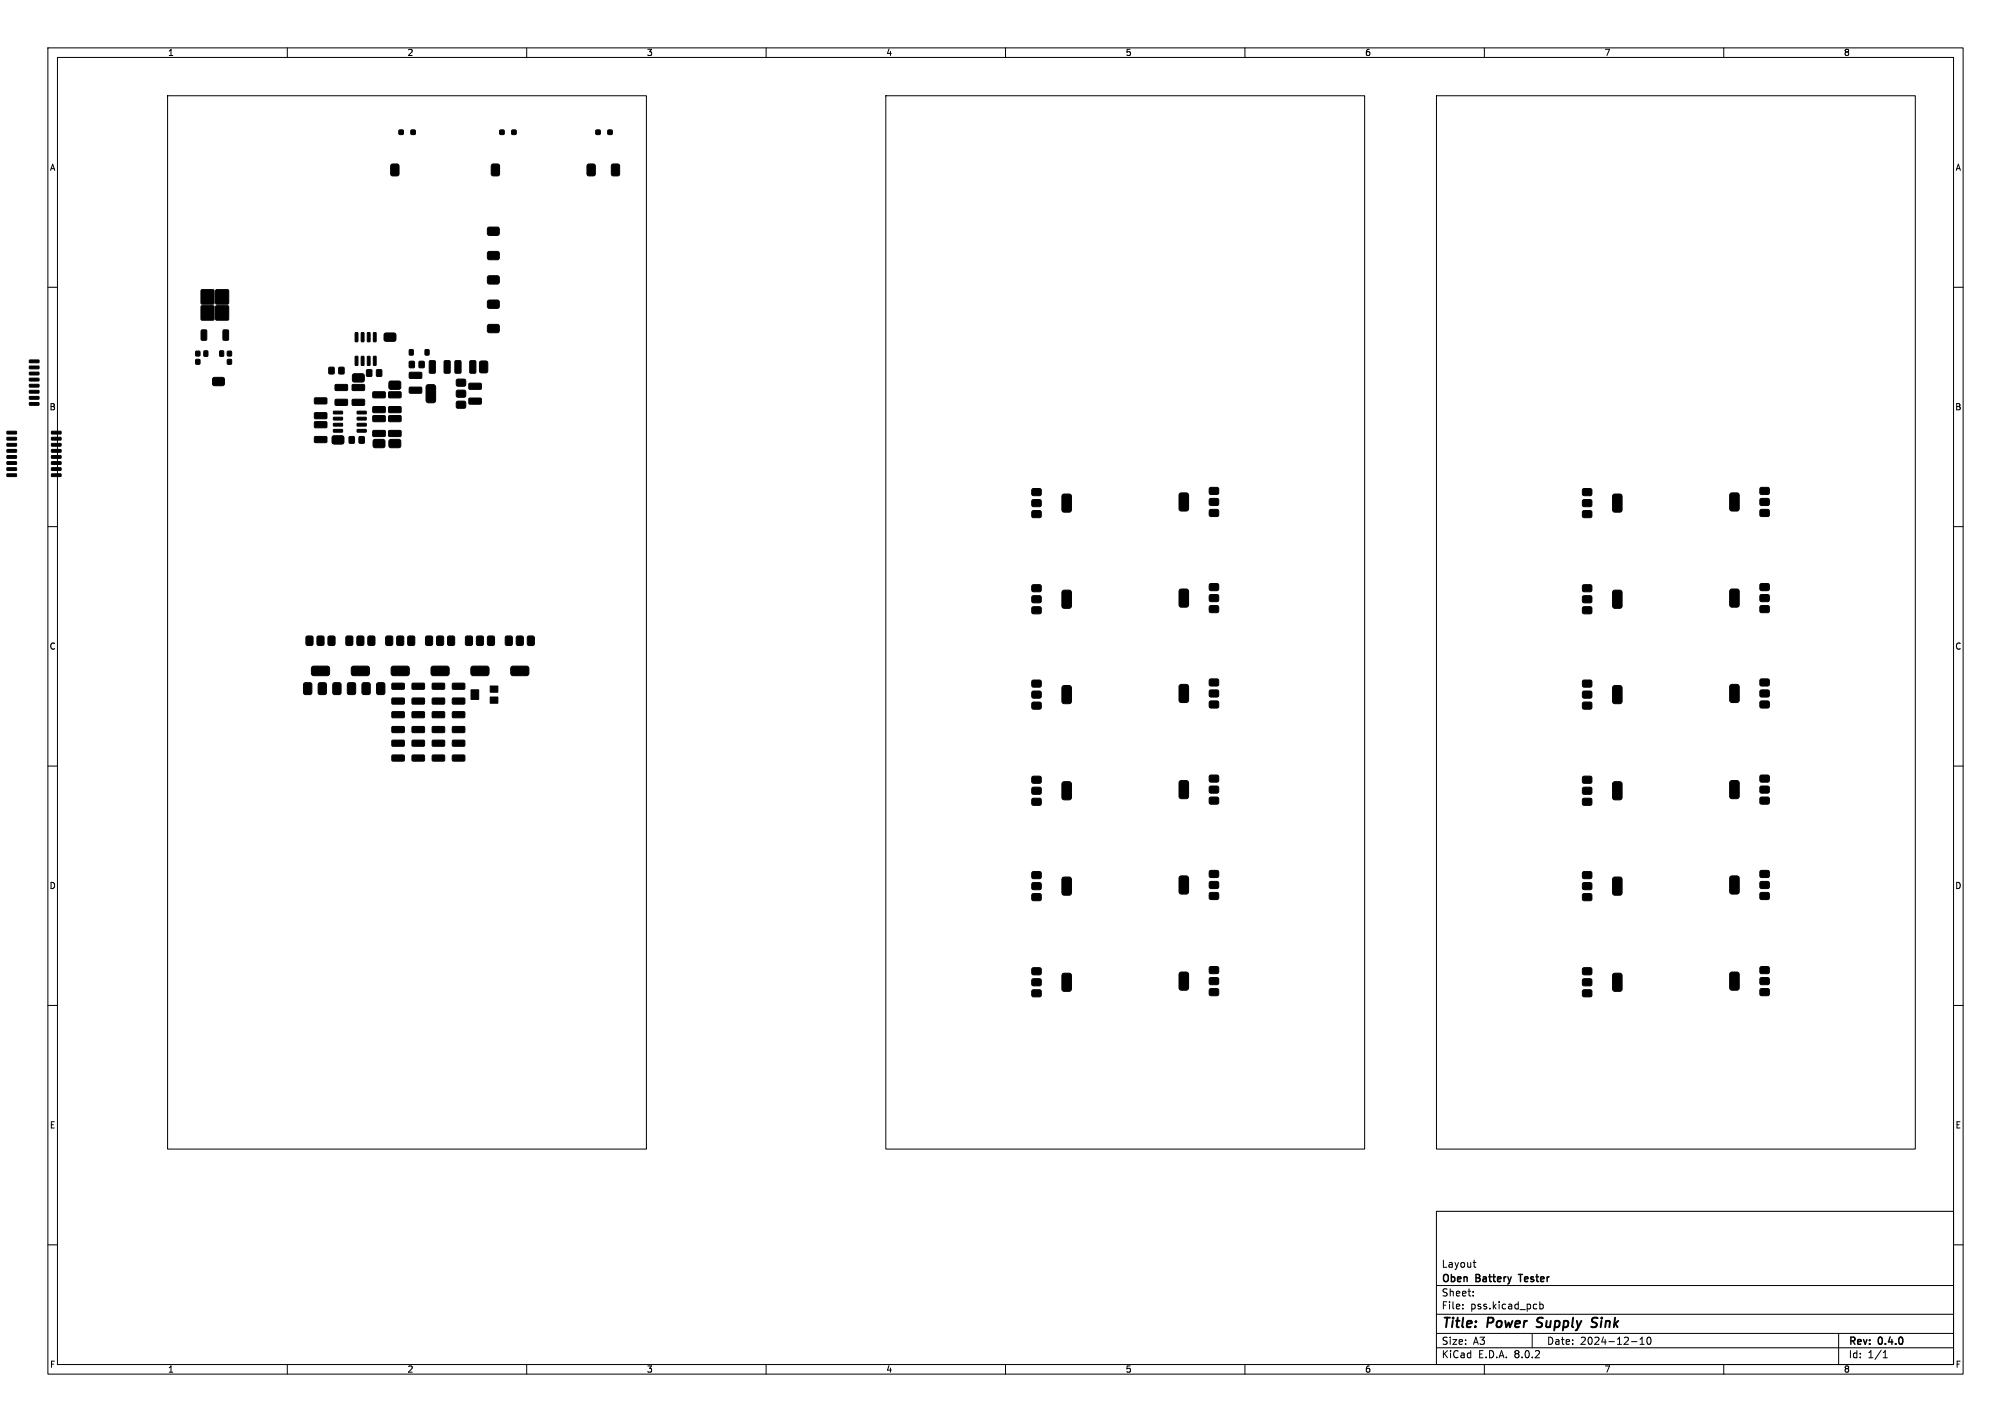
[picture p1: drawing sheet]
<svg xmlns="http://www.w3.org/2000/svg" width="420mm" height="297mm" viewBox="0 0 420 297" stroke-linecap="round" stroke-linejoin="round" font-family="sans-serif">
<defs><g id="words">
<g font-size="2.8">
<text x="301" y="277.9">Title:</text>
<text x="310.6" y="277.9">Power</text>
<text x="321.8" y="277.9">Supply</text>
<text x="334.1" y="277.9">Sink</text>
</g>
<g font-size="2.1">
<text x="301" y="268.2">Oben</text>
<text x="301" y="265">Layout</text>
<text x="308.3" y="268.2">Battery</text>
<text x="318" y="268.2">Tester</text>
<text x="301" y="273.7">File:</text>
<text x="301" y="271">Sheet:</text>
<text x="307.1" y="273.7">pss.kicad_pcb</text>
<text x="301" y="281.1">Size:</text>
<text x="307.6" y="281.1">A3</text>
<text x="323" y="281.1">Date:</text>
<text x="330" y="281.1">2024-12-10</text>
<text x="386" y="281.3">Rev:</text>
<text x="392.4" y="281.3">0.4.0</text>
<text x="301" y="283.9">KiCad</text>
<text x="308.7" y="283.9">E.D.A.</text>
<text x="316.3" y="283.9">8.0.2</text>
<text x="386" y="283.9">Id:</text>
<text x="390.1" y="283.9">1/1</text>
</g>
<g font-size="1.8">
<text x="35" y="11.9">1</text>
<text x="85" y="11.9">2</text>
<text x="135" y="11.9">3</text>
<text x="185" y="11.9">4</text>
<text x="235" y="11.9">5</text>
<text x="285" y="11.9">6</text>
<text x="335" y="11.9">7</text>
<text x="385" y="11.9">8</text>
<text x="10.3" y="35.9">A</text>
<text x="408.3" y="35.9">A</text>
<text x="10.3" y="85.9">B</text>
<text x="408.2" y="85.9">B</text>
<text x="10.3" y="135.9">C</text>
<text x="408.2" y="135.9">C</text>
<text x="10.3" y="185.9">D</text>
<text x="408.2" y="185.9">D</text>
<text x="10.3" y="235.9">E</text>
<text x="408.3" y="235.9">E</text>
<text x="10.3" y="285.9">F</text>
<text x="35" y="286.9">1</text>
<text x="85" y="286.9">2</text>
<text x="135" y="286.9">3</text>
<text x="185" y="286.9">4</text>
<text x="235" y="286.9">5</text>
<text x="285" y="286.9">6</text>
<text x="335" y="286.9">7</text>
<text x="385" y="286.9">8</text>
<text x="408.3" y="285.9">F</text>
</g>
</g></defs>
<g fill="none" stroke="#000" stroke-width=".21">
<path d="M10 10h400v277h-400zM12 12h396v273h-396zM35 20h100v220h-100zM60 10v2M110 10v2M160 10v2M185 20h100v220h-100zM210 10v2M260 10v2M300 20h100v220h-100zM310 10v2M360 10v2"/>
<path d="M10 60h2M408 60h2M10 110h2M408 110h2M10 160h2M408 160h2M10 210h2M408 210h2M10 260h2M300 253h108v32h-108zM408 260h2M300 278.5h108"/>
<path d="M300 274.5h108M300 268.5h108M305.5 273.2v.2M305.5 272.5v.1M307.7 270.5v.2M307.7 269.8v.1M307.7 263.7h.5M307.9 264.6l.3 .1M320 278.5v3M321.6 271.9v1.5M321.6 272.5l.4-.1 .3 .3-.1 .6h-.6M342.5 279.7l.4-.4v1.5"/>
<path d="M344.2 279.4l.1-.1a.8 .8 0 0 1 .5 .7 .8 .8 0 0 1-.5 .8 .99 .99 0 0 1-.1-1.4zM384 278.5v6.5M60 285v2M110 285v2M160 285v2M210 285v2M260 285v2M300 281.5h108M310 285v2M340.7 280.2h1.2M342.5 280.8h.9M360 285v2"/>
<path d="M393.3 283.6h.9M393.3 282.5l.4-.4v1.5"/>
</g>
<path d="M320.9 277.1l.2 .1M321.2 275.4l-.1 .6M333.4 277a.85 .85 0 0 1-1.1 .1M333.4 275.2l-.7 .1-.2 .5 .1 .3 .7 .2" fill="none" stroke="#000" stroke-width=".4"/>
<path d="M317.1 266.2h.9" fill="none" stroke="#000" stroke-width=".3"/>
<g fill="#000" stroke="#000" stroke-width=".21">
<path d="M81.7 34.4l.3-.2h.9l.4 .2v1.9l-.1 .4h-1.2l-.3-.1zM83.3 27.2h.9v.8h-.9zM85.8 27.2h.9v.8h-.9zM102.7 34.4l.3-.2h.9l.4 .2v1.9l-.1 .4h-1.2l-.3-.1zM104.4 27.2h.9v.8h-.9zM106.9 27.2h.9v.8h-.9zM122.7 34.4l.3-.2h.9l.4 .2v1.9l-.1 .4h-1.2l-.3-.1zM124.5 27.2h.8v.8h-.8zM127 27.2h.8v.8h-.8zM127.7 34.4l.4-.2h.9l.3 .2 .1 1.9-.2 .4h-1.1l-.4-.1zM101.9 57.8l.3-.2 1.9 .1 .2 .3-.1 1.2-.3 .1h-1.9l-.2-.4zM101.9 52.7l.3-.2 1.9 .1 .2 .3-.1 1.2-.3 .2-1.9-.1-.2-.4z"/>
<path d="M101.9 47.6l.3-.2 1.9 .1 .2 .4-.1 1.1-.3 .2-1.9-.1-.2-.4zM6.2 79h1.9l.1 .5-2 .1zM6.2 77.8l1.9-.1 .1 .5-2 .1zM6.2 76.5h1.9l.1 .5h-2zM6.2 75.2h1.9l.1 .5-2 .1zM40.9 75.1h.8v.9h-.8zM40.9 73.4h.8v.9h-.8zM42 63.9h2.6v2.9h-2.6zM42 60.6h2.6v2.9h-2.6zM42.1 69l.8-.1 .3 .1v1.8l-.2 .3h-.8l-.2-.2zM42.6 73.3h.8v1.1h-.8zM45.1 63.9h2.6v2.9h-2.6z"/>
<path d="M45.1 60.6h2.6v2.9h-2.6zM45.9 73.3h.8v1.1h-.8zM46.6 69l.9-.1 .2 .1v1.8l-.1 .3h-.8l-.2-.2zM47.5 75.1h.8v.9h-.8zM47.5 73.4h.8v.9h-.8zM68.7 76.8h1v1.3h-1zM70.8 76.8h1v1.3h-1zM74.2 69.5h.5v1.9l-.5-.1zM74.2 74.4l.5 .1v1.8h-.5zM75.5 69.5h.5l-.1 1.9-.5-.1zM75.5 74.4l.5 .1-.1 1.8h-.5zM73.7 78.2l.3-.1h1.9l.2 .4-.1 1.1-.3 .2-1.9-.1-.2-.3z"/>
<path d="M76.6 77.3h1v1.3h-1zM76.7 69.5h.6l-.1 1.9-.5-.1zM76.7 74.4l.6 .1-.1 1.8h-.5zM78 69.5h.6l-.1 1.9-.5-.1zM78 74.4l.6 .1-.1 1.8h-.5zM78.7 77.3h1v1.3h-1zM80.3 69.7l.3-.2 1.9 .1 .2 .4-.1 1.1-.3 .2-1.9-.1-.2-.3zM85.5 73.1h.8v1h-.8zM85.5 75.5h1v1.3h-1zM85.5 77.8h2.4l.2 .2v.9l-.2 .1h-2.3l-.1-.2zM87.6 75.5h1v1.3h-1zM88.8 73.1h.8v1h-.8z"/>
<path d="M89.7 75.4l1-.1 .2 .2v2.2l-.1 .2-.9 .1-.2-.2zM92.8 75.4l1-.1 .2 .2v2.2l-.1 .2-.9 .1-.2-.2zM95.1 75.4l.9-.1 .3 .2v2.2l-.2 .2-.9 .1-.2-.2zM98.2 75.4l.9-.1 .3 .2v2.2l-.2 .2-.9 .1-.2-.2zM100.3 75.5l1.2-.1 .3 .2 .1 1.9-.2 .3-1.1 .1-.4-.2-.1-1.9zM101.9 67.9l.3-.2 1.9 .1 .2 .4-.1 1.1-.3 .2-1.9-.1-.2-.3zM101.9 62.8l.3-.1h1.9l.2 .4-.1 1.1-.3 .2-1.9-.1-.2-.3zM1.5 90.1h1.9l.1 .5h-2zM1.5 91.4l1.9-.1 .1 .5-2 .1zM1.5 92.6h1.9l.1 .5-2 .1zM1.5 93.9h1.9l.1 .5-2 .1zM1.5 95.2l1.9-.1 .1 .5-2 .1z"/>
<path d="M1.5 96.5l1.9-.1 .1 .5-2 .1zM1.5 97.7h1.9l.1 .5-2 .1zM1.5 99h1.9l.1 .5h-2zM6.2 84.1h1.9l.1 .5-2 .1zM6.2 82.8h1.9l.1 .5-2 .1zM6.2 81.6l1.9-.1 .1 .5-2 .1zM6.2 80.3h1.9l.1 .5h-2zM10.8 99h1.9l.1 .5h-2zM10.8 97.7h1.9l.1 .5-2 .1zM10.8 96.5l1.9-.1 .1 .5-2 .1zM10.8 95.2l1.9-.1 .1 .5-2 .1zM10.8 93.9h1.9l.1 .5-2 .1z"/>
<path d="M10.8 92.6h1.9l.1 .5-2 .1zM10.8 91.4l1.9-.1 .1 .5-2 .1zM10.8 90.1h1.9l.1 .5h-2zM44.5 79l.3-.2 1.9 .1 .2 .3-.1 1.2-.3 .2-1.9-.1-.2-.4zM65.7 91.2h2.4l.2 .2v.9l-.3 .2-2.2-.1-.2-.2zM65.7 88.1h2.4l.2 .2v.9l-.3 .2-2.2-.1-.2-.2zM65.7 86.3l2.4-.1 .2 .2v.9l-.3 .2h-2.2l-.2-.3zM65.7 83.2l2.4-.1 .2 .2v.9l-.3 .2h-2.2l-.2-.3zM69.4 91.2l.4-.2 1.9 .1 .1 .3v1.2l-.4 .2-1.9-.1-.2-.4zM69.7 85.9h1.8l.1 .5-1.9 .1zM69.7 87.2l1.8-.1 .1 .5-1.9 .1zM69.7 88.5l1.8-.1 .1 .5-1.9 .1z"/>
<path d="M69.7 89.7h1.8l.1 .5-1.9 .1zM70 83.5l2.5-.1 .1 .2v.9l-.2 .2h-2.3l-.1-.3zM70 80.4l2.5-.1 .1 .2v.9l-.2 .2h-2.3l-.1-.3zM72.9 91.2h1.1v1.3h-1.1zM74.6 89.7h1.8l.1 .5-1.8 .1zM74.6 88.5l1.8-.1 .1 .5-1.8 .1zM74.6 87.2l1.8-.1 .1 .5-1.8 .1zM74.6 85.9h1.8l.1 .5-1.8 .1zM75 91.2h1.1v1.3h-1.1zM73.6 80.4l2.4-.1 .2 .2-.1 .9-.2 .2h-2.2l-.2-.3zM73.6 83.5l2.4-.1 .2 .2-.1 .9-.2 .2h-2.2l-.2-.3zM78 91.9l.3-.1 1.9 .1 .2 .3-.1 1.1-.3 .2-1.9-.1-.2-.3z"/>
<path d="M77.9 86.9l2.4-.1 .2 .2v.9l-.3 .2h-2.2l-.2-.3zM77.9 90l2.4-.1 .2 .2v.9l-.3 .2h-2.2l-.2-.3zM77.9 85l2.4-.1 .2 .3v.9l-.3 .1h-2.2l-.2-.2zM77.9 81.9l2.4-.1 .2 .3v.9l-.3 .1h-2.2l-.2-.2zM81.3 91.9l.3-.1 1.9 .1 .2 .3-.1 1.1-.3 .2-1.9-.1-.2-.3zM81.3 79.8l.3-.2 1.9 .1 .2 .3-.1 1.2-.3 .1-1.9-.1-.2-.3zM81.2 85l2.4-.1 .2 .3v.9l-.3 .1h-2.2l-.2-.2zM81.2 81.9l2.4-.1 .2 .3v.9l-.3 .1h-2.2l-.2-.2zM81.2 86.9l2.4-.1 .2 .2v.9l-.3 .2h-2.2l-.2-.3zM81.2 90l2.4-.1 .2 .2v.9l-.3 .2h-2.2l-.2-.3zM85.5 80.9h2.4l.2 .2v.9l-.2 .1h-2.3l-.1-.2zM89.1 80.5l.3-.2h1.1l.4 .3 .1 3-.3 .5h-1.3l-.4-.2v-3.1z"/>
<path d="M95.3 83.9l.4-.1h1.4l.2 .4-.1 .9-.3 .2-1.5-.1-.1-.3zM95.4 81.5h1.7l.2 .4-.1 .9-.3 .2-1.5-.1-.1-.3v-.9zM95.3 79.3l.4-.1h1.4l.2 .4-.1 .9-.3 .2-1.5-.1-.1-.3zM98 80.1l2.4-.1 .1 .3v.9l-.2 .1h-2.2l-.2-.2zM98 83.2l2.4-.1 .1 .3v.9l-.2 .1h-2.2l-.2-.2zM215.6 106.7h1.7l.2 .3-.1 1-.3 .1h-1.5l-.1-.3v-.9zM215.6 104.4h1.7l.2 .3-.1 1-.3 .1h-1.5l-.1-.3v-.9zM215.5 102.2l.3-.2 1.5 .1 .2 .3-.1 1-.3 .1h-1.5l-.1-.3zM221.9 103.3l.3-.1h1.1l.4 .2 .1 3.1-.3 .4-1.3 .1-.4-.3v-3zM246.4 103.1l.2-.1 1.1-.1 .5 .3v3l-.2 .5h-1.4l-.3-.2-.1-3.1zM252.7 101.9h1.7l.1 .3v.9l-.3 .2-1.5-.1-.2-.3v-.8zM252.7 104.2h1.7l.1 .3v.9l-.3 .2-1.5-.1-.2-.3v-.8z"/>
<path d="M252.7 106.5h1.7l.1 .3v.9l-.3 .2-1.5-.1-.2-.3v-.8zM330.6 106.7h1.7l.2 .3-.1 1-.3 .1h-1.5l-.1-.3v-.9zM330.6 104.4h1.7l.2 .3-.1 1-.3 .1h-1.5l-.1-.3v-.9zM330.6 102.1h1.7l.2 .3-.1 1-.3 .1h-1.5l-.1-.3v-.9zM336.9 103.3l.4-.1h1l.4 .2 .1 3.1-.3 .4-1.3 .1-.4-.3v-3zM361.4 103.1l.3-.2h1l.5 .3v3l-.2 .5h-1.4l-.3-.2-.1-3.1zM367.6 101.9l.3-.1 1.5 .1 .1 .3v.9l-.3 .2-1.5-.1-.2-.3zM367.6 104.2l.3-.1 1.5 .1 .1 .3v.9l-.3 .2-1.5-.1-.2-.3zM367.6 106.5l.3-.1 1.5 .1 .1 .3v.9l-.3 .2-1.5-.1-.2-.3zM64 133l.3-.2h.8l.2 .2 .1 1.5-.2 .3h-.9l-.3-.1zM66.3 133l.3-.2h.8l.2 .2 .1 1.5-.2 .3h-.9l-.3-.1zM65.2 139.3l.3-.2 3.1 .1 .2 .3v1.4l-.5 .2h-3l-.3-.5v-1.1z"/>
<path d="M68.6 133l.3-.2h.8l.2 .2 .1 1.5-.2 .3h-.9l-.3-.1zM72.3 133l.3-.2h.8l.2 .2 .1 1.5-.1 .3h-1l-.3-.1zM74.6 133l.3-.2h.8l.2 .2 .1 1.5-.1 .3h-1l-.3-.1zM73.5 139.3l.4-.2 3 .1 .2 .3v1.4l-.4 .2h-3.1l-.2-.5v-1.1zM76.9 133l.3-.2h.8l.2 .2 .1 1.5-.1 .3h-1l-.3-.1zM80.6 133l.3-.2h.9l.2 .2v1.5l-.1 .3h-1l-.3-.1zM82.9 133l.3-.2h.9l.2 .2v1.5l-.1 .3h-1l-.3-.1zM81.8 139.3l.4-.2 3 .1 .3 .3-.1 1.4-.4 .2h-3.1l-.2-.5v-1.1zM85.2 133l.3-.2h.9l.2 .2v1.5l-.1 .3h-1l-.3-.1zM88.9 133l.3-.2h.9l.2 .2 .1 1.5-.2 .3h-1l-.3-.1zM91.2 133l.3-.2h.9l.2 .2 .1 1.5-.2 .3h-1l-.3-.1zM90.2 139.3l.3-.2 3 .1 .3 .3-.1 1.4-.4 .2h-3l-.3-.5v-1.1z"/>
<path d="M93.5 133l.3-.2h.9l.2 .2 .1 1.5-.2 .3h-1l-.3-.1zM97.3 133l.3-.2h.8l.2 .2 .1 1.5-.2 .3h-.9l-.3-.1zM99.6 133l.3-.2h.8l.2 .2 .1 1.5-.2 .3h-.9l-.3-.1zM98.5 139.3l.3-.2 3.1 .1 .2 .3v1.4l-.5 .2h-3l-.3-.5v-1.1zM101.9 133l.3-.2h.8l.2 .2 .1 1.5-.2 .3h-.9l-.3-.1zM105.6 133l.3-.2h.8l.2 .2 .1 1.5-.1 .3h-1l-.3-.1zM107.9 133l.3-.2h.8l.2 .2 .1 1.5-.1 .3h-1l-.3-.1zM106.8 139.3l.4-.2 3 .1 .2 .3v1.4l-.4 .2h-3.1l-.2-.5v-1.1zM110.2 133l.3-.2h.8l.2 .2 .1 1.5-.1 .3h-1l-.3-.1zM215.6 126.8h1.7l.2 .3-.1 1-.3 .1-1.5-.1-.1-.3v-.8zM215.6 124.5h1.7l.2 .3-.1 1-.3 .1-1.5-.1-.1-.3v-.8zM215.6 122.2h1.7l.2 .3-.1 1-.3 .1-1.5-.1-.1-.3v-.8z"/>
<path d="M221.9 123.4l.3-.1h1.1l.4 .2 .1 3.1-.3 .4h-1.3l-.4-.2v-3zM246.4 123.2l.2-.2h1.1l.5 .3v3l-.2 .5h-1.4l-.3-.2-.1-3.1zM252.7 121.9h1.7l.1 .3v1l-.3 .2-1.5-.1-.2-.3v-.9zM252.7 124.2h1.7l.1 .3v1l-.3 .2-1.5-.1-.2-.3v-.9zM252.7 126.5h1.7l.1 .3v1l-.3 .2-1.5-.1-.2-.3v-.9zM330.6 126.8h1.7l.2 .3-.1 1-.3 .1-1.5-.1-.1-.3v-.8zM330.6 124.5h1.7l.2 .3-.1 1-.3 .1-1.5-.1-.1-.3v-.8zM330.6 122.2h1.7l.2 .3-.1 1-.3 .1-1.5-.1-.1-.3v-.8zM336.9 123.4l.4-.1h1l.4 .2 .1 3.1-.3 .4h-1.3l-.4-.2v-3zM361.4 123.2l.3-.2h1l.5 .3v3l-.2 .5h-1.4l-.3-.2-.1-3.1zM367.6 122l.3-.1h1.5l.1 .3v1l-.3 .2-1.5-.1-.2-.3zM367.6 124.3l.3-.1h1.5l.1 .3v1l-.3 .2-1.5-.1-.2-.3z"/>
<path d="M367.6 126.6l.3-.1h1.5l.1 .3v1l-.3 .2-1.5-.1-.2-.3zM63.5 142.8l.3-.2h.9l.4 .2v1.9l-.1 .3-1.2 .1-.3-.2zM66.5 142.8l.4-.2h.9l.3 .2 .1 1.9-.2 .3-1.1 .1-.4-.2zM69.6 142.8l.3-.2h.9l.4 .2v1.9l-.1 .3-1.2 .1-.3-.2zM72.6 142.8l.4-.2h.9l.3 .2 .1 1.9-.2 .3-1.1 .1-.4-.2zM75.7 142.8l.3-.2h.9l.4 .2v1.9l-.1 .3-1.2 .1-.3-.2zM78.7 142.8l.4-.2h.9l.3 .2 .1 1.9-.2 .3-1.1 .1-.4-.2zM81.9 148.7l2.4-.1 .2 .3-.1 .9-.2 .1h-2.2l-.2-.2zM81.9 151.8l2.4-.1 .2 .3-.1 .9-.2 .1h-2.2l-.2-.2zM81.9 154.7l2.4-.1 .2 .2-.1 .9-.2 .2h-2.2l-.2-.3zM81.9 157.8l2.4-.1 .2 .2-.1 .9-.2 .2h-2.2l-.2-.3zM81.9 142.8l2.4-.1 .2 .2-.1 .9-.2 .2h-2.2l-.2-.3z"/>
<path d="M81.9 145.9l2.4-.1 .2 .2-.1 .9-.2 .2h-2.2l-.2-.3zM86.1 154.7l2.4-.1 .2 .2v.9l-.3 .2h-2.2l-.2-.3zM86.1 157.8l2.4-.1 .2 .2v.9l-.3 .2h-2.2l-.2-.3zM86.1 142.8l2.4-.1 .2 .2v.9l-.3 .2h-2.2l-.2-.3zM86.1 145.9l2.4-.1 .2 .2v.9l-.3 .2h-2.2l-.2-.3zM86.1 148.7l2.4-.1 .2 .3v.9l-.3 .1h-2.2l-.2-.2zM86.1 151.8l2.4-.1 .2 .3v.9l-.3 .1h-2.2l-.2-.2zM90.3 142.8l2.4-.1 .2 .2v.9l-.3 .2h-2.2l-.2-.3zM90.3 145.9l2.4-.1 .2 .2v.9l-.3 .2h-2.2l-.2-.3zM90.3 154.7l2.4-.1 .2 .2v.9l-.3 .2h-2.2l-.2-.3zM90.3 157.8l2.4-.1 .2 .2v.9l-.3 .2h-2.2l-.2-.3zM90.3 148.7l2.4-.1 .2 .3v.9l-.3 .1h-2.2l-.2-.2z"/>
<path d="M90.3 151.8l2.4-.1 .2 .3v.9l-.3 .1h-2.2l-.2-.2zM94.5 154.7l2.4-.1 .2 .2v.9l-.3 .2h-2.2l-.2-.3zM94.5 157.8l2.4-.1 .2 .2v.9l-.3 .2h-2.2l-.2-.3zM94.5 142.8l2.4-.1 .2 .2v.9l-.3 .2h-2.2l-.2-.3zM94.5 145.9l2.4-.1 .2 .2v.9l-.3 .2h-2.2l-.2-.3zM94.5 148.7l2.4-.1 .2 .3v.9l-.3 .1h-2.2l-.2-.2zM94.5 151.8l2.4-.1 .2 .3v.9l-.3 .1h-2.2l-.2-.2zM98.4 144.1h1.6v2h-1.6zM102.4 145.6h1.6v1.3h-1.6zM102.4 143.3h1.6v1.3h-1.6zM215.5 146.8l.3-.2 1.5 .1 .2 .3-.1 1-.3 .1h-1.5l-.1-.3zM215.5 144.5l.3-.2 1.5 .1 .2 .3-.1 1-.3 .1h-1.5l-.1-.3z"/>
<path d="M215.5 142.2l.3-.2 1.5 .1 .2 .3-.1 1-.3 .1h-1.5l-.1-.3zM221.9 143.3l.3-.1h1.1l.4 .2 .1 3.1-.3 .4-1.3 .1-.4-.3v-3zM246.4 143.1l.2-.1 1.1-.1 .5 .3v3l-.2 .5h-1.4l-.3-.2-.1-3.1zM252.6 141.9l.3-.1 1.5 .1 .1 .3v.9l-.3 .2-1.5-.1-.2-.3zM252.7 144.2h1.7l.1 .3v.9l-.3 .2-1.5-.1-.2-.3v-.8zM252.6 146.5l.3-.1 1.5 .1 .1 .3v.9l-.3 .2-1.5-.1-.2-.3zM330.6 146.7h1.7l.2 .3-.1 1-.3 .1h-1.5l-.1-.3v-.9zM330.6 144.4h1.7l.2 .3-.1 1-.3 .1h-1.5l-.1-.3v-.9zM330.6 142.1h1.7l.2 .3-.1 1-.3 .1h-1.5l-.1-.3v-.9zM336.9 143.3l.4-.1h1l.4 .2 .1 3.1-.3 .4-1.3 .1-.4-.3v-3zM361.4 143.1l.3-.2h1l.5 .3v3l-.2 .5h-1.4l-.3-.2-.1-3.1zM367.6 141.9l.3-.1 1.5 .1 .1 .3v.9l-.3 .2-1.5-.1-.2-.3z"/>
<path d="M367.6 144.2l.3-.1 1.5 .1 .1 .3v.9l-.3 .2-1.5-.1-.2-.3zM367.6 146.5l.3-.1 1.5 .1 .1 .3v.9l-.3 .2-1.5-.1-.2-.3zM215.5 166.9l.3-.2 1.5 .1 .2 .3-.1 1-.3 .1-1.5-.1-.1-.3zM215.6 164.5h1.7l.2 .3-.1 1-.3 .1-1.5-.1-.1-.3v-.8zM215.5 162.3l.3-.2 1.5 .1 .2 .3-.1 1-.3 .1-1.5-.1-.1-.3zM221.9 163.4l.3-.1h1.1l.4 .2 .1 3.1-.3 .4h-1.3l-.4-.2v-3zM246.4 163.2l.2-.2h1.1l.5 .3v3l-.2 .5h-1.4l-.3-.2-.1-3.1zM252.6 162l.3-.1h1.5l.1 .3v1l-.3 .2-1.5-.1-.2-.3zM252.7 164.2h1.7l.1 .3v1l-.3 .2-1.5-.1-.2-.3v-.9zM252.6 166.6l.3-.1h1.5l.1 .3v1l-.3 .2-1.5-.1-.2-.3zM330.6 166.8h1.7l.2 .3-.1 1-.3 .1-1.5-.1-.1-.3v-.8zM330.6 164.5h1.7l.2 .3-.1 1-.3 .1-1.5-.1-.1-.3v-.8z"/>
<path d="M330.6 162.2h1.7l.2 .3-.1 1-.3 .1-1.5-.1-.1-.3v-.8zM336.9 163.4l.4-.1h1l.4 .2 .1 3.1-.3 .4h-1.3l-.4-.2v-3zM361.4 163.2l.3-.2h1l.5 .3v3l-.2 .5h-1.4l-.3-.2-.1-3.1zM367.6 162l.3-.1h1.5l.1 .3v1l-.3 .2-1.5-.1-.2-.3zM367.6 164.3l.3-.1h1.5l.1 .3v1l-.3 .2-1.5-.1-.2-.3zM367.6 166.6l.3-.1h1.5l.1 .3v1l-.3 .2-1.5-.1-.2-.3zM215.5 186.8l.3-.2 1.5 .1 .2 .3-.1 1-.3 .1h-1.5l-.1-.3zM215.5 184.5l.3-.2 1.5 .1 .2 .3-.1 1-.3 .1h-1.5l-.1-.3zM215.5 182.2l.3-.2 1.5 .1 .2 .3-.1 1-.3 .1h-1.5l-.1-.3zM221.9 183.3l.3-.1h1.1l.4 .2 .1 3.1-.3 .4-1.3 .1-.4-.3v-3zM246.4 183.1l.2-.1 1.1-.1 .5 .3v3l-.2 .5h-1.4l-.3-.2-.1-3.1zM252.7 181.9h1.7l.1 .3v.9l-.3 .2-1.5-.1-.2-.3v-.8z"/>
<path d="M252.6 184.2l.3-.1 1.5 .1 .1 .3v.9l-.3 .2-1.5-.1-.2-.3zM252.6 186.5l.3-.1 1.5 .1 .1 .3v.9l-.3 .2-1.5-.1-.2-.3zM330.6 186.7h1.7l.2 .3-.1 1-.3 .1h-1.5l-.1-.3v-.9zM330.6 184.4h1.7l.2 .3-.1 1-.3 .1h-1.5l-.1-.3v-.9zM330.6 182.1h1.7l.2 .3-.1 1-.3 .1h-1.5l-.1-.3v-.9zM336.9 183.3l.4-.1h1l.4 .2 .1 3.1-.3 .4-1.3 .1-.4-.3v-3zM361.4 183.1l.3-.2h1l.5 .3v3l-.2 .5h-1.4l-.3-.2-.1-3.1zM367.6 181.9l.3-.1 1.5 .1 .1 .3v.9l-.3 .2-1.5-.1-.2-.3zM367.6 184.2l.3-.1 1.5 .1 .1 .3v.9l-.3 .2-1.5-.1-.2-.3zM367.6 186.5l.3-.1 1.5 .1 .1 .3v.9l-.3 .2-1.5-.1-.2-.3zM215.5 206.9l.3-.2 1.5 .1 .2 .3-.1 1-.3 .1-1.5-.1-.1-.3zM215.5 204.6l.3-.2 1.5 .1 .2 .3-.1 1-.3 .1-1.5-.1-.1-.3z"/>
<path d="M215.5 202.3l.3-.2 1.5 .1 .2 .3-.1 1-.3 .1-1.5-.1-.1-.3zM221.9 203.4l.3-.1h1.1l.4 .2 .1 3.1-.3 .4h-1.3l-.4-.2v-3zM246.4 203.2l.2-.2h1.1l.5 .3v3l-.2 .5h-1.4l-.3-.2-.1-3.1zM252.6 202l.3-.1h1.5l.1 .3v1l-.3 .2-1.5-.1-.2-.3zM252.6 204.3l.3-.1h1.5l.1 .3v1l-.3 .2-1.5-.1-.2-.3zM252.7 206.5h1.7l.1 .3v1l-.3 .2-1.5-.1-.2-.3v-.9zM330.6 206.8h1.7l.2 .3-.1 1-.3 .1-1.5-.1-.1-.3v-.8zM330.6 204.5h1.7l.2 .3-.1 1-.3 .1-1.5-.1-.1-.3v-.8zM330.6 202.2h1.7l.2 .3-.1 1-.3 .1-1.5-.1-.1-.3v-.8zM336.9 203.4l.4-.1h1l.4 .2 .1 3.1-.3 .4h-1.3l-.4-.2v-3zM361.4 203.2l.3-.2h1l.5 .3v3l-.2 .5h-1.4l-.3-.2-.1-3.1zM367.6 202l.3-.1h1.5l.1 .3v1l-.3 .2-1.5-.1-.2-.3z"/>
<path d="M367.6 204.3l.3-.1h1.5l.1 .3v1l-.3 .2-1.5-.1-.2-.3zM367.6 206.6l.3-.1h1.5l.1 .3v1l-.3 .2-1.5-.1-.2-.3z"/>
</g>
<use href="#words"/>
</svg>
